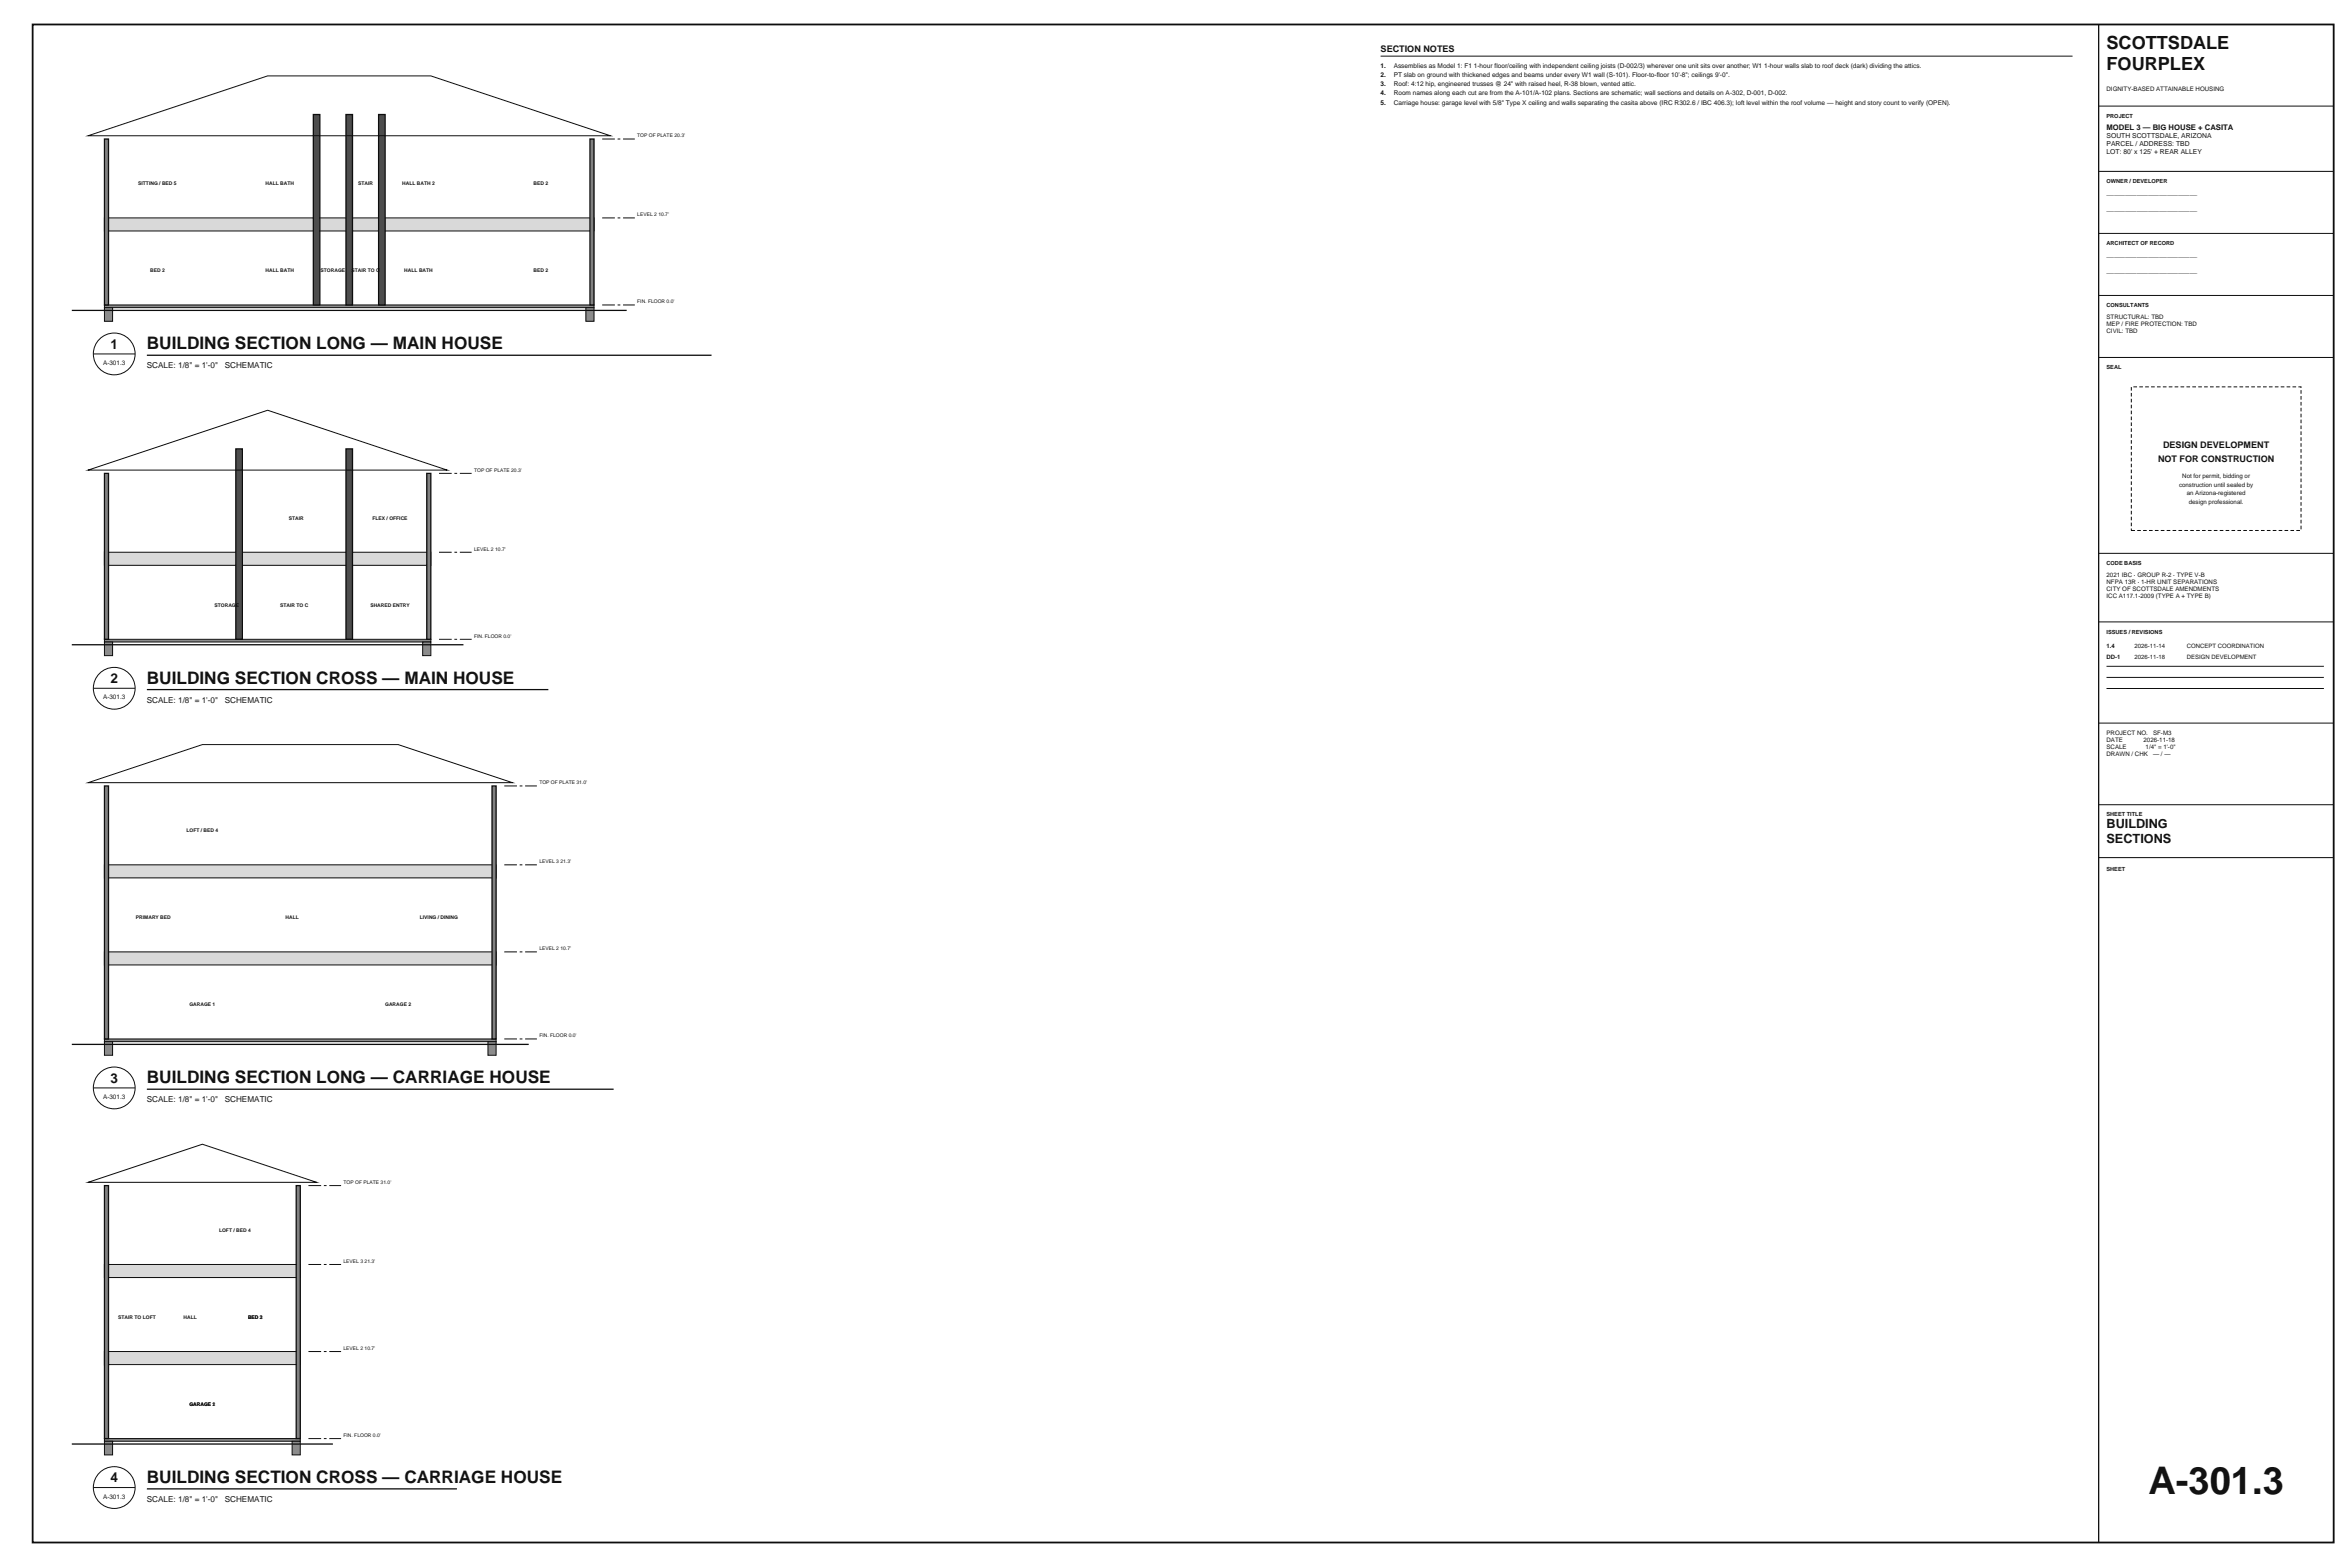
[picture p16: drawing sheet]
<svg xmlns="http://www.w3.org/2000/svg" width="914mm" height="610mm" viewBox="0 0 914 610" stroke-linecap="round" stroke-linejoin="round" font-family="sans-serif">
<defs><g id="words">
<text font-size="14.8" fill="#121212" x="836" y="581">A-301.3</text>
<g font-size="7.1" fill="#121212">
<text x="819.7" y="19">SCOTTSDALE</text>
<text x="819.7" y="27.1">FOURPLEX</text>
</g>
<g font-size="6.7" fill="#121212">
<text x="57.1" y="135.9">BUILDING SECTION LONG — MAIN HOUSE</text>
<text x="57.1" y="266">BUILDING SECTION CROSS — MAIN HOUSE</text>
<text x="57.1" y="421.4">BUILDING SECTION LONG — CARRIAGE HOUSE</text>
<text x="57.1" y="576.9">BUILDING SECTION CROSS — CARRIAGE HOUSE</text>
</g>
<g font-size="5.3" fill="#121212">
<text x="43" y="135.7">1</text>
<text x="43" y="265.7">2</text>
<text x="43" y="421.2">3</text>
<text x="43" y="576.7">4</text>
</g>
<g font-size="4.9" fill="#121212">
<text x="819.7" y="322.2">BUILDING</text>
<text x="819.7" y="327.9">SECTIONS</text>
</g>
<g font-size="3.5" fill="#121212">
<text x="537.2" y="20.3">SECTION NOTES</text>
<text x="839.7" y="179.7">NOT FOR CONSTRUCTION</text>
<text x="841.7" y="174.1">DESIGN DEVELOPMENT</text>
</g>
<g font-size="3.2" fill="#121212">
<text x="57.1" y="143.3">SCALE: 1/8&quot; = 1'-0&quot;</text>
<text x="87.5" y="143.3">SCHEMATIC</text>
<text x="57.1" y="273.3">SCALE: 1/8&quot; = 1'-0&quot;</text>
<text x="87.5" y="273.3">SCHEMATIC</text>
<text x="57.1" y="428.8">SCALE: 1/8&quot; = 1'-0&quot;</text>
<text x="87.5" y="428.8">SCHEMATIC</text>
<text x="57.1" y="584.3">SCALE: 1/8&quot; = 1'-0&quot;</text>
<text x="87.5" y="584.3">SCHEMATIC</text>
</g>
<text font-size="3" fill="#121212" x="819.7" y="50.4">MODEL 3 — BIG HOUSE + CASITA</text>
<g font-size="2.6" fill="#121212">
<text x="819.7" y="53.9">SOUTH SCOTTSDALE, ARIZONA</text>
<text x="819.7" y="56.9">PARCEL / ADDRESS: TBD</text>
<text x="819.7" y="60">LOT: 80' x 125' + REAR ALLEY</text>
<text x="819.7" y="75.8">________________________</text>
<text x="819.7" y="81.9">________________________</text>
<text x="819.7" y="99.9">________________________</text>
<text x="819.7" y="106">________________________</text>
</g>
<g font-size="2.5" fill="#121212">
<text x="537.2" y="26.4">1.</text>
<text x="537.2" y="30">2.</text>
<text x="542.3" y="26.4">Assemblies as Model 1: F1 1-hour floor/ceiling with independent ceiling joists (D-002/3) wherever one unit sits over another; W1 1-hour walls slab to roof deck (dark) dividing the attics.</text>
<text x="542.3" y="30">PT slab on ground with thickened edges and beams under every W1 wall (S-101). Floor-to-floor 10'-8&quot;; ceilings 9'-0&quot;.</text>
<text x="537.2" y="33.5">3.</text>
<text x="542.3" y="33.5">Roof: 4:12 hip, engineered trusses @ 24&quot; with raised heel, R-38 blown, vented attic.</text>
<text x="537.2" y="37.1">4.</text>
<text x="537.2" y="40.7">5.</text>
<text x="542.3" y="37.1">Room names along each cut are from the A-101/A-102 plans. Sections are schematic; wall sections and details on A-302, D-001, D-002.</text>
<text x="542.3" y="40.7">Carriage house: garage level with 5/8&quot; Type X ceiling and walls separating the casita above (IRC R302.6 / IBC 406.3); loft level within the roof volume — height and story count to verify (OPEN).</text>
<text x="40.1" y="142">A-301.3</text>
<text x="40.1" y="272.1">A-301.3</text>
<text x="40.1" y="427.5">A-301.3</text>
<text x="40.1" y="583">A-301.3</text>
</g>
<g font-size="2.4" fill="#121212">
<text x="819.7" y="35.2">DIGNITY-BASED ATTAINABLE HOUSING</text>
<text x="819.7" y="124.1">STRUCTURAL: TBD</text>
<text x="819.7" y="126.8">MEP / FIRE PROTECTION: TBD</text>
<text x="819.7" y="129.6">CIVIL: TBD</text>
<text x="847.9" y="189.4">construction until sealed by</text>
<text x="849.1" y="186.1">Not for permit, bidding or</text>
<text x="850.9" y="192.7">an Arizona-registered</text>
<text x="851.7" y="196">design professional.</text>
<text x="819.7" y="224.4">2021 IBC · GROUP R-2 · TYPE V-B</text>
<text x="819.7" y="227.2">NFPA 13R · 1-HR UNIT SEPARATIONS</text>
<text x="819.7" y="229.9">CITY OF SCOTTSDALE AMENDMENTS</text>
<text x="819.7" y="232.7">ICC A117.1-2009 (TYPE A + TYPE B)</text>
<text x="819.7" y="285.9">PROJECT NO.</text>
<text x="837.8" y="285.9">SF-M3</text>
<text x="819.7" y="288.6">DATE</text>
<text x="819.7" y="291.4">SCALE</text>
<text x="834.1" y="288.6">2026-11-18</text>
<text x="834.9" y="291.4">1/4&quot; = 1'-0&quot;</text>
<text x="819.7" y="294.2">DRAWN / CHK</text>
<text x="837.8" y="294.2">— / —</text>
</g>
<g font-size="2.3" fill="#121212">
<text x="819.7" y="252.1">1.4</text>
<text x="819.7" y="256.4">DD-1</text>
<text x="830.6" y="252.1">2026-11-14</text>
<text x="830.6" y="256.4">2026-11-18</text>
<text x="850.9" y="252.1">CONCEPT COORDINATION</text>
<text x="850.9" y="256.4">DESIGN DEVELOPMENT</text>
</g>
<g font-size="2.2" fill="#121212">
<text x="819.7" y="45.8">PROJECT</text>
<text x="819.7" y="71.2">OWNER / DEVELOPER</text>
<text x="819.7" y="95.4">ARCHITECT OF RECORD</text>
<text x="819.7" y="119.5">CONSULTANTS</text>
<text x="819.7" y="143.6">SEAL</text>
<text x="819.7" y="219.8">CODE BASIS</text>
<text x="819.7" y="246.5">ISSUES / REVISIONS</text>
<text x="819.7" y="317.6">SHEET TITLE</text>
<text x="819.7" y="338.7">SHEET</text>
</g>
<g font-size="1.9" fill="#121212">
<text x="248" y="53.4">TOP OF PLATE 20.3'</text>
<text x="53.8" y="72.1">SITTING / BED 5</text>
<text x="103.4" y="72.1">HALL BATH</text>
<text x="139.3" y="72.1">STAIR</text>
<text x="156.5" y="72.1">HALL BATH 2</text>
<text x="207.6" y="72.1">BED 2</text>
<text x="248" y="84.1">LEVEL 2 10.7'</text>
<text x="58.4" y="105.9">BED 2</text>
<text x="103.4" y="105.9">HALL BATH</text>
<text x="124.7" y="105.9">STORAGE</text>
<text x="136.7" y="105.9">STAIR TO C</text>
<text x="157.3" y="105.9">HALL BATH</text>
<text x="207.6" y="105.9">BED 2</text>
<text x="248" y="118">FIN. FLOOR 0.0'</text>
<text x="184.5" y="183.5">TOP OF PLATE 20.3'</text>
<text x="112.3" y="202.1">STAIR</text>
<text x="144.9" y="202.1">FLEX / OFFICE</text>
<text x="184.5" y="214.2">LEVEL 2 10.7'</text>
<text x="83.5" y="236">STORAGE</text>
<text x="109" y="236">STAIR TO C</text>
<text x="144.1" y="236">SHARED ENTRY</text>
<text x="184.5" y="248.1">FIN. FLOOR 0.0'</text>
<text x="209.9" y="305.1">TOP OF PLATE 31.0'</text>
<text x="72.5" y="323.7">LOFT / BED 4</text>
<text x="209.9" y="335.8">LEVEL 3 21.3'</text>
<text x="52.9" y="357.6">PRIMARY BED</text>
<text x="111.1" y="357.6">HALL</text>
<text x="163.4" y="357.6">LIVING / DINING</text>
<text x="209.9" y="369.7">LEVEL 2 10.7'</text>
<text x="73.7" y="391.5">GARAGE 1</text>
<text x="149.9" y="391.5">GARAGE 2</text>
<text x="209.9" y="403.5">FIN. FLOOR 0.0'</text>
<text x="133.7" y="460.6">TOP OF PLATE 31.0'</text>
<text x="85.2" y="479.2">LOFT / BED 4</text>
<text x="133.7" y="491.3">LEVEL 3 21.3'</text>
<text x="46" y="513.1">STAIR TO LOFT</text>
<text x="71.4" y="513.1">HALL</text>
<text x="96.5" y="513.1">BED 2</text>
<text x="101.2" y="513.1">3</text>
<text x="133.7" y="525.1">LEVEL 2 10.7'</text>
<text x="73.7" y="546.9">GARAGE 1</text>
<text x="73.7" y="546.9">GARAGE 2</text>
<text x="133.7" y="559">FIN. FLOOR 0.0'</text>
</g>
</g></defs>
<g fill="#8c8c8c" stroke="#0d0d0d" stroke-width=".39">
<path d="M40.6 118.6h190.5v1.1h-190.5z" fill-rule="evenodd"/>
<path d="M40.6 119.7h3.2v5.3h-3.2z" fill-rule="evenodd"/>
<path d="M228 119.7h3.1v5.3h-3.1z" fill-rule="evenodd"/>
</g>
<path d="M40.6 84.8h190.5v5.1h-190.5z" fill-rule="evenodd" fill="#d9d9d9" stroke="#0d0d0d" stroke-width=".39"/>
<g fill="#808080" stroke="#0d0d0d" stroke-width=".5">
<path d="M40.6 54.1h1.6v64.5h-1.6z" fill-rule="evenodd"/>
<path d="M229.6 54.1h1.5v64.5h-1.5z" fill-rule="evenodd"/>
</g>
<g fill="#4d4d4d" stroke="#0d0d0d" stroke-width=".5">
<path d="M121.9 44.6h2.6v74h-2.6z" fill-rule="evenodd"/>
<path d="M134.6 44.6h2.6v74h-2.6z" fill-rule="evenodd"/>
<path d="M147.3 44.6h2.6v74h-2.6z" fill-rule="evenodd"/>
</g>
<path d="M34.3 52.8l69.8-23.3h63.5l69.9 23.3z" fill="none" stroke="#0d0d0d" stroke-width=".39"/>
<path d="M27.9 120.8h215.9" fill="none" stroke="#0d0d0d" stroke-width=".5"/>
<path d="M234.3 54.1h12.7M234.3 84.8h12.7M234.3 118.6h12.7" fill="none" stroke="#0d0d0d" stroke-width=".39" stroke-dasharray="4.9 1.1 1.1 1.1" stroke-linecap="butt"/>
<circle cx="44.4" cy="137.7" r="8.1" fill="#fff" stroke="#0d0d0d" stroke-width=".39"/>
<path d="M36.3 137.7h16.3" fill="none" stroke="#0d0d0d" stroke-width=".39"/>
<path d="M57.1 138.2h219.8" fill="none" stroke="#0d0d0d" stroke-width=".5"/>
<g fill="#8c8c8c" stroke="#0d0d0d" stroke-width=".39">
<path d="M40.6 248.7h127v1.1h-127z" fill-rule="evenodd"/>
<path d="M40.6 249.8h3.2v5.3h-3.2z" fill-rule="evenodd"/>
<path d="M164.5 249.8h3.1v5.3h-3.1z" fill-rule="evenodd"/>
</g>
<path d="M40.6 214.8h127v5.1h-127z" fill-rule="evenodd" fill="#d9d9d9" stroke="#0d0d0d" stroke-width=".39"/>
<g fill="#808080" stroke="#0d0d0d" stroke-width=".5">
<path d="M40.6 184.1h1.6v64.6h-1.6z" fill-rule="evenodd"/>
<path d="M166.1 184.1h1.5v64.6h-1.5z" fill-rule="evenodd"/>
</g>
<g fill="#4d4d4d" stroke="#0d0d0d" stroke-width=".5">
<path d="M91.8 174.6h2.5v74.1h-2.5z" fill-rule="evenodd"/>
<path d="M134.6 174.6h2.6v74.1h-2.6z" fill-rule="evenodd"/>
</g>
<path d="M34.3 182.9l69.8-23.3 69.9 23.3z" fill="none" stroke="#0d0d0d" stroke-width=".39"/>
<path d="M27.9 250.8h152.4" fill="none" stroke="#0d0d0d" stroke-width=".5"/>
<path d="M170.8 184.1h12.7M170.8 214.8h12.7M170.8 248.7h12.7" fill="none" stroke="#0d0d0d" stroke-width=".39" stroke-dasharray="4.9 1.1 1.1 1.1" stroke-linecap="butt"/>
<circle cx="44.4" cy="267.8" r="8.1" fill="#fff" stroke="#0d0d0d" stroke-width=".39"/>
<path d="M36.3 267.8h16.3" fill="none" stroke="#0d0d0d" stroke-width=".39"/>
<path d="M57.1 268.3h156.3" fill="none" stroke="#0d0d0d" stroke-width=".5"/>
<g fill="#8c8c8c" stroke="#0d0d0d" stroke-width=".39">
<path d="M40.6 404.2h152.4v1h-152.4z" fill-rule="evenodd"/>
<path d="M40.6 405.2h3.2v5.3h-3.2z" fill-rule="evenodd"/>
<path d="M189.9 405.2h3.1v5.3h-3.1z" fill-rule="evenodd"/>
</g>
<g fill="#d9d9d9" stroke="#0d0d0d" stroke-width=".39">
<path d="M40.6 370.3h152.4v5.1h-152.4z" fill-rule="evenodd"/>
<path d="M40.6 336.4h152.4v5.1h-152.4z" fill-rule="evenodd"/>
</g>
<g fill="#808080" stroke="#0d0d0d" stroke-width=".5">
<path d="M40.6 305.8h1.6v98.4h-1.6z" fill-rule="evenodd"/>
<path d="M191.5 305.8h1.5v98.4h-1.5z" fill-rule="evenodd"/>
</g>
<path d="M34.3 304.5l44.4-14.8h76.2l44.5 14.8z" fill="none" stroke="#0d0d0d" stroke-width=".39"/>
<path d="M27.9 406.3h177.8" fill="none" stroke="#0d0d0d" stroke-width=".5"/>
<path d="M196.2 305.8h12.7M196.2 336.4h12.7M196.2 370.3h12.7M196.2 404.2h12.7" fill="none" stroke="#0d0d0d" stroke-width=".39" stroke-dasharray="4.9 1.1 1.1 1.1" stroke-linecap="butt"/>
<circle cx="44.4" cy="423.2" r="8.1" fill="#fff" stroke="#0d0d0d" stroke-width=".39"/>
<path d="M36.3 423.2h16.3" fill="none" stroke="#0d0d0d" stroke-width=".39"/>
<path d="M57.1 423.7h181.7" fill="none" stroke="#0d0d0d" stroke-width=".5"/>
<g fill="#8c8c8c" stroke="#0d0d0d" stroke-width=".39">
<path d="M40.6 559.6h76.2v1.1h-76.2z" fill-rule="evenodd"/>
<path d="M40.6 560.7h3.2v5.3h-3.2z" fill-rule="evenodd"/>
<path d="M113.7 560.7h3.1v5.3h-3.1z" fill-rule="evenodd"/>
</g>
<g fill="#d9d9d9" stroke="#0d0d0d" stroke-width=".39">
<path d="M40.6 525.8h76.2v5.1h-76.2z" fill-rule="evenodd"/>
<path d="M40.6 491.9h76.2v5.1h-76.2z" fill-rule="evenodd"/>
</g>
<g fill="#808080" stroke="#0d0d0d" stroke-width=".5">
<path d="M40.6 461.2h1.6v98.4h-1.6z" fill-rule="evenodd"/>
<path d="M115.3 461.2h1.5v98.4h-1.5z" fill-rule="evenodd"/>
</g>
<path d="M34.3 460l44.4-14.9 44.5 14.9z" fill="none" stroke="#0d0d0d" stroke-width=".39"/>
<path d="M27.9 561.8h101.6" fill="none" stroke="#0d0d0d" stroke-width=".5"/>
<path d="M120 461.2h12.7M120 491.9h12.7M120 525.8h12.7M120 559.6h12.7" fill="none" stroke="#0d0d0d" stroke-width=".39" stroke-dasharray="4.9 1.1 1.1 1.1" stroke-linecap="butt"/>
<circle cx="44.4" cy="578.7" r="8.1" fill="#fff" stroke="#0d0d0d" stroke-width=".39"/>
<g fill="none" stroke="#0d0d0d" stroke-width=".39">
<path d="M537.2 21.8h269.2M816.6 41.3h91.4M816.6 66.7h91.4M816.6 90.8h91.4M816.6 114.9h91.4M816.6 139.1h91.4M816.6 215.3h91.4M816.6 241.9h91.4M819.7 259.2h84.5M819.7 263.5h84.5M819.7 267.8h84.5M816.6 281.3h91.4"/>
<path d="M816.6 313.1h91.4M816.6 333.6h91.4M36.3 578.7h16.3"/>
</g>
<path d="M816.6 9.5v590.6M57.1 579.2h120.7" fill="none" stroke="#0d0d0d" stroke-width=".5"/>
<path d="M12.7 9.5h895.3v590.6h-895.3z" fill="none" stroke="#0d0d0d" stroke-width=".7" stroke-linecap="butt"/>
<path d="M829.3 150.5h66v55.9h-66z" fill="none" stroke="#0d0d0d" stroke-width=".39" stroke-dasharray="1.4 .9" stroke-linecap="butt"/>
<use href="#words"/>
</svg>
